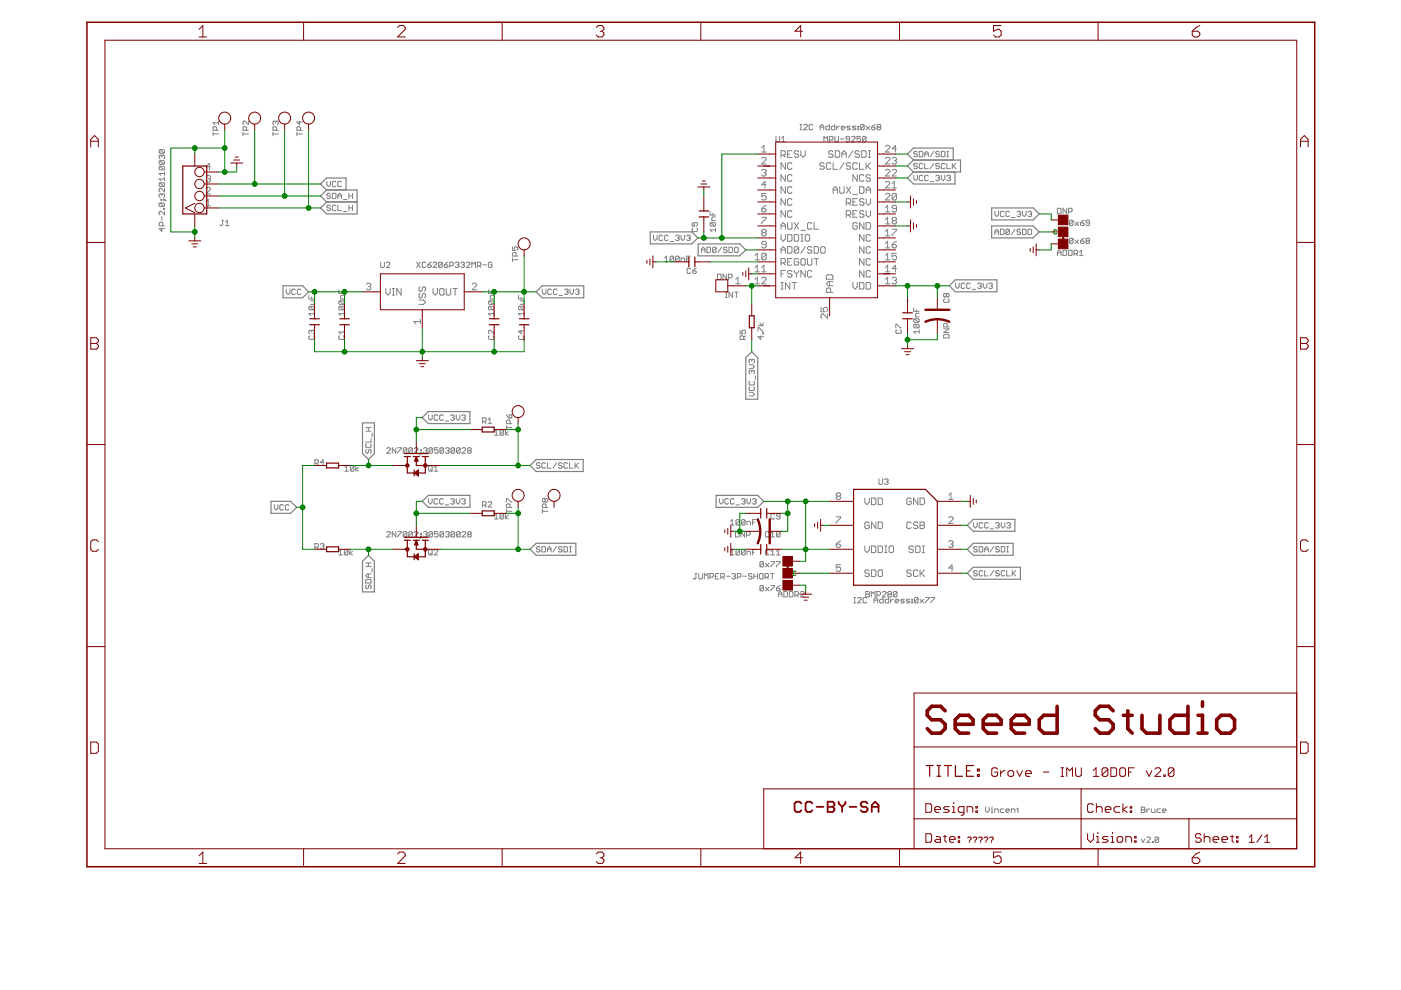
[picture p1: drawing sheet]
<svg xmlns="http://www.w3.org/2000/svg" width="297mm" height="210mm" viewBox="0 0 297 210" stroke-linecap="round" stroke-linejoin="round" font-family="sans-serif">
<g fill="none" stroke="#808080" stroke-width=".21">
<path d="M33.9 31.7l-.2 .2v.4l.2 .2h.8M33.9 34.1l-.2 .2v.3l.2 .2h.8M33.9 35.2l-.2 .2v.4l.2 .2h.8M33.9 38.8l-.2 .1v.4l.2 .2h.8M33.9 31.7h.8l.2 .2v.4l-.2 .2M33.9 34.1h.8l.2 .2v.3l-.2 .2M33.9 35.2h.8l.2 .2v.4l-.2 .2M33.9 38.8h.8l.2 .1v.4l-.2 .2M33.9 38.8l.8 .7M33.9 35.2l.8 .8M33.9 34.1l.8 .7M33.9 31.7l.8 .8"/>
<path d="M34.3 33.1v.2M34.3 33.1l-.2-.2-.4 .2v.4l.2 .2M34.3 33.1l.2-.2 .4 .2v.4l-.2 .2M34.9 39.9v.8l-.8-.8-.4 .2v.4l.2 .2M34.9 36.4v.8M34.9 37.6v.7M34.9 38h-1.2l.4 .3M34.9 36.8h-1.2l.4 .4M43.7 40l.2-.3h.5l.2 .3v.2l-.9 .9h.9M43.7 37.4l.2-.2h.5l.2 .2-.2 .5M44.2 37.9h.2M44.4 37.9l.2 .2-.2 .5h-.5l-.2-.2"/>
<path d="M44.6 35.3h-.9l.7-.7v1.4M45.2 28.4h1.1M45.2 28v.8M45.9 27.6v-.5l-.2-.2h-.3l-.2 .2v.5h1.1M46.3 26.1h-1.1l.4 .3M46.3 25.7v.7M51.5 28.4h1.2M51.5 28v.8M52.3 27.6v-.5l-.2-.2h-.4l-.2 .2v.5h1.2M52.7 25.7v.7l-.8-.7-.4 .2v.3l.2 .2M57.9 28.4h1.1M57.9 28v.8"/>
<path d="M58.4 25.9l.2-.2 .4 .2v.3l-.2 .2M58.4 25.9l-.1-.2-.4 .2v.3l.2 .2M58.4 25.9v.2M58.6 27.6v-.5l-.2-.2h-.3l-.2 .2v.5h1.1M62.9 28.4h1.2M62.9 28v.8M63.5 25.7v.7l-.6-.5h1.2M63.7 27.6v-.5l-.2-.2h-.4l-.2 .2v.5h1.2M69.3 38.4v.8l.4 .4 .4-.4v-.8M71.2 38.6l-.2-.2h-.3l-.2 .2v.8l.2 .2h.3l.2-.2M72.4 38.6l-.2-.2h-.4l-.2 .2v.8l.2 .2h.4l.2-.2M161.5 36.2l.2-.3h.5l.2 .3-.2 .4"/>
<path d="M161.5 31.3l.5-.5v1.4M161.5 32.2h.9M161.5 33.6l.2-.2h.5l.2 .2v.2l-.9 1h.9M162 36.6h.2M162.2 36.6l.2 .3-.2 .4h-.5l-.2-.2M162.4 39.2h-.9l.7-.7v1.4M164.5 28.9v1l.2 .2h.4l.2-.2v-1M165.6 32.9h.7l.2-.2v-.5l-.2-.2h-.7v1.4M165.7 30.1h.8M165.7 29.3l.4-.4v1.2M166.1 32.9l.4 .5M166.5 34.5v1.4l-.9-1.4v1.4"/>
<path d="M166.5 37v1.4l-.9-1.4v1.4M166.5 39.6v1.4l-.9-1.4v1.4M167 32.7h.4M167.9 34.7l-.2-.2h-.5l-.2 .2v1l.2 .2h.5l.2-.2M167.9 32h-.9v1.4h.9M167.9 37.3l-.2-.3h-.5l-.2 .3v.9l.2 .2h.5l.2-.2M167.9 39.8l-.2-.2h-.5l-.2 .2v.9l.2 .3h.5l.2-.3M169.3 32.2l-.2-.2h-.5l-.2 .4 .2 .3h.5l.2 .4-.2 .3h-.5l-.2-.3M169.6 27.5h.4M169.6 26.4h.4M169.8 26.4v1.1M169.8 32v.9l.5 .5 .4-.5v-.9"/>
<path d="M170.4 26.6l.2-.2h.4l.2 .2v.2l-.8 .7h.8M172.3 26.6l-.2-.2h-.4l-.1 .2v.7l.1 .2h.4l.2-.2M173.9 27.5v-.7l.4-.4 .3 .4v.7M173.9 26.9h.7M174.7 30.1v-1.2l.4 .4 .4-.4v1.2M174.8 34.7l-.3-.2h-.4l-.3 .5 .3 .2h.4l.3 .5-.3 .2h-.4l-.3-.2M175.8 26.4v1.1h-.5l-.2-.2v-.4l.2-.1h.5M175.9 29.7h.5l.2-.2v-.4l-.2-.2h-.5v1.2M176.1 34.7l-.2-.2h-.4l-.3 .2v1l.3 .2h.4l.2-.2M176.6 32.2l-.2-.2h-.5l-.2 .2 .2 .5h.5l.2 .2-.2 .5h-.5l-.2-.3M176.6 34.5v1.4h1M177 26.4v1.1h-.6l-.2-.2v-.4l.2-.1h.6"/>
<path d="M177 28.9v1l.2 .2h.4l.2-.2v-1M177.1 32h.7l.2 .2v.9l-.2 .3h-.7zM177.4 26.8v.7M178 26.8l-.6 .3M178 39.6v1.1l.3 .3h.4l.3-.3v-1.1M178.2 29.5h.7M178.4 27.1h.7l-.2-.3h-.3l-.2 .1v.4l.2 .2h.3M178.5 32.7h.9M178.5 33.4v-1l.5-.4 .4 .4v1M179 34.5l-1 1.4M179.4 39.6l1 1.4M180.1 29.5h-.5l-.2-.2 .2-.4h.3l.2 .2v.8l-.2 .2h-.3l-.2-.2"/>
<path d="M180.3 26.8h-.6l-.2 .1 .8 .4-.2 .2h-.6M180.4 34.7l-.3-.2h-.4l-.3 .5 .3 .2h.4l.3 .5-.3 .2h-.4l-.3-.2M180.4 39.6l-1 1.4M180.5 29.1l.2-.2h.4l.2 .2v.2l-.8 .8h.8M180.8 32l-.9 1.4M181.5 26.8h-.6l-.2 .1 .2 .2h.4l.2 .2-.2 .2h-.6M181.8 34.7l-.3-.2h-.4l-.3 .2v1l.3 .2h.4l.3-.2M181.8 37v1.4l-1-1.4v1.4M181.9 27.3h.2v.2h-.2zM181.9 26.8h.2v.1h-.2zM182.2 32.2l-.2-.2h-.5l-.2 .4 .2 .3h.5l.2 .4-.2 .3h-.5l-.2-.3M182.2 34.5v1.4h1"/>
<path d="M182.2 39.6h.7l.3 .2v.9l-.3 .3h-.7zM182.5 28.9h-.8v.6l.4-.2 .4 .2v.4l-.2 .2h-.4l-.2-.2M182.7 32h.7l.2 .2v.9l-.2 .3h-.7zM183.2 37.3l-.3-.3h-.4l-.3 .3v.9l.3 .2h.4l.3-.2M183.2 26.6v.7l-.2 .2h-.4l-.1-.2M183.2 26.6l-.2-.2h-.4l-.1 .2v.7M183.2 26.6l-.7 .7M183.6 29.1v.8l-.2 .2h-.4l-.1-.2M183.6 29.1l-.2-.2h-.4l-.1 .2v.8M183.6 29.1l-.7 .8M183.6 26.8l.8 .7M183.6 34.5v1.4"/>
<path d="M183.9 35.2l.7 .7M184.1 32h.5M184.1 33.4h.5M184.3 32v1.4M184.4 26.8l-.8 .7M184.6 37.3l-.3-.3h-.4l-.3 .5 .3 .2h.4l.3 .5-.3 .2h-.4l-.3-.2M184.6 34.5l-1 .9M184.8 26.9h.6l.2 .4-.2 .2h-.4l-.2-.2zM185.6 26.4l-.8 .5M186.2 26.9l-.2 .2 .2 .4h.3l.2-.2-.2-.4M186.2 26.9l-.2-.1 .2-.4h.3l.2 .2-.2 .3M186.2 26.9h.3"/>
<path d="M187.7 31.1l.3-.3h.4l.3 .3v.2l-1 .9h1M187.7 33.6l.3-.2h.4l.3 .2v.2l-1 1h1M187.7 36.2l.3-.3h.4l.3 .3v.2l-1 .9h1M187.7 38.7l.3-.2h.4l.3 .2v.2l-1 1h1M189.1 33.6l.3-.2h.4l.3 .2-.3 .5M189.1 36.2l.3-.3h.4l.3 .3v.2l-1 .9h1M189.1 38.9l.5-.4v1.4M189.1 39.9h1M189.6 34.1h.2M189.8 34.1l.3 .2-.3 .5h-.4l-.3-.3M190.1 31.5h-1l.7-.7v1.4M193.7 37.2v.7l.4 .4 .4-.4v-.7"/>
<path d="M194.5 32.3l-.2-.2h-.4l-.2 .4 .2 .2h.4l.2 .3-.2 .2h-.4l-.2-.2M194.5 34.8l-.2-.2h-.4l-.2 .4 .2 .2h.4l.2 .4-.2 .2h-.4l-.2-.2M194.9 32.1h.6l.2 .2v.7l-.2 .2h-.6zM195.7 34.8l-.2-.2h-.4l-.2 .2v.8l.2 .2h.4l.2-.2M195.7 37.4l-.2-.2h-.4l-.2 .2v.7l.2 .2h.4l.2-.2M196.1 32.7h.7M196.1 33.2v-.7l.3-.4 .4 .4v.7M196.1 34.6v1.2h.7M196.8 37.4l-.2-.2h-.3l-.2 .2v.7l.2 .2h.3l.2-.2M197.2 38.5h.8M198 34.6l-.8 1.2M198 32.1l-.8 1.1"/>
<path d="M198.4 37.4l.2-.2h.4l.2 .2-.2 .3M198.8 37.7h.2M199 37.7l.2 .2-.2 .4h-.4l-.2-.2M199.2 32.3l-.2-.2h-.4l-.2 .2 .2 .4h.4l.2 .2-.2 .3h-.4l-.2-.2M199.2 34.8l-.2-.2h-.4l-.2 .2 .2 .4h.4l.2 .2-.2 .4h-.4l-.2-.2M199.6 32.1h.6l.1 .2v.7l-.1 .2h-.6zM199.6 37.2v.7l.4 .4 .3-.4v-.7M200.3 34.8l-.1-.2h-.4l-.2 .2v.8l.2 .2h.4l.1-.2M200.7 37.4l.2-.2h.4l.2 .2-.2 .3M200.7 34.6v1.2h.8M200.7 32.1h.4M200.7 33.2h.4"/>
<path d="M200.9 32.1v1.1M201.1 37.7h.2M201.3 37.7l.2 .2-.2 .4h-.4l-.2-.2M201.9 34.6v1.2M202.1 35.2l.6 .6M202.7 34.6l-.8 .8M33.9 43l-.2 .2v.4l.2 .2h.8M33.9 43h.8l.2 .2v.4l-.2 .2M33.9 43l.8 .8M34.1 42.2h.2v.2h-.2zM34.3 48.3v.8l-.6-.6h1.2M34.3 41.3v.2"/>
<path d="M34.3 46v.7M34.3 41.3l-.2-.2-.4 .2v.4l.2 .1M34.3 41.3l.2-.2 .4 .2v.4l-.2 .1M34.5 47.9v-.6l-.2-.2h-.4l-.2 .2v.6h1.2M34.7 42.2h.2v.2h-.2zM34.7 44.2h.2v.2h-.2zM34.9 44.8v.8l-.8-.8-.4 .2v.4l.2 .2M34.9 42.2l.4 .4M43.7 42.7l.5-.4v1.4M43.7 43.7h.9M47 46.7h.4M47.2 46.7v.9l-.2 .2-.4-.2"/>
<path d="M47.8 47.8h.8M47.8 47.1l.4-.4v1.1M70.1 41.2l-.2-.2h-.4l-.2 .2 .2 .4h.4l.2 .1-.2 .4h-.4l-.2-.2M70.1 43.7l-.2-.2h-.4l-.2 .2 .2 .4h.4l.2 .2-.2 .4h-.4l-.2-.2M70.5 41h.5l.2 .2v.7l-.2 .2h-.5zM71.2 43.7l-.2-.2h-.3l-.2 .2v.8l.2 .2h.3l.2-.2M71.6 42.1v-.7l.4-.4 .4 .4v.7M71.6 43.5v1.2h.8M71.6 41.6h.8M72.8 42.3h.8M72.8 44.9h.8M74 41.6h.7"/>
<path d="M74 41v1.1M74 43.5v1.2M74 44.1h.7M74.7 41v1.1M74.7 43.5v1.2M80.7 55.6v.9l.2 .2h.4l.2-.2v-.9M81.9 55.8l.2-.2h.4l.2 .2v.2l-.8 .7h.8M88.3 55.6l.8 1.1M89.1 55.6l-.8 1.1M90.3 55.8l-.2-.2h-.4l-.2 .2v.7l.2 .2h.4l.2-.2M90.7 56.2h.5l.2 .3-.2 .2h-.3l-.2-.2zM91.4 55.6l-.7 .6"/>
<path d="M91.8 55.8l.2-.2h.4l.2 .2v.2l-.8 .7h.8M93.8 55.8l-.2-.2h-.4l-.2 .2v.7M93.8 55.8v.7l-.2 .2h-.4l-.2-.2M93.8 55.8l-.8 .7M94.2 56.2h.6l.2 .3-.2 .2h-.4l-.2-.2zM95 55.6l-.8 .6M95.4 56.3h.5l.2-.1v-.4l-.2-.2h-.5v1.1M96.5 55.8l.2-.2h.4l.2 .2-.2 .4M96.9 56.2h.2M97.1 56.2l.2 .1-.2 .4h-.4l-.2-.2M97.7 55.8l.2-.2h.4l.1 .2-.1 .4M98.1 56.2h.2"/>
<path d="M98.3 56.2l.1 .1-.1 .4h-.4l-.2-.2M98.9 55.8l.2-.2h.3l.2 .2v.2l-.7 .7h.7M100 56.7v-1.1l.4 .4 .4-.4v1.1M101.2 56.3h.6l.2-.1v-.4l-.2-.2h-.6v1.1M101.6 56.3l.4 .4M102.4 56.2h.7M104.3 55.8l-.2-.2h-.4l-.2 .2v.7l.2 .2h.4l.2-.2v-.3h-.4M108.6 52.3v.8h.6l-.2-.4 .2-.4h.4l.2 .2v.4l-.2 .2M108.6 55.1h1.2M108.6 54.7v.8M109.4 54.3v-.6l-.2-.2h-.4l-.2 .2v.6h1.2M138.6 49.9v.7l.3 .4 .4-.4v-.7"/>
<path d="M140.5 50.1l-.2-.2h-.4l-.2 .2v.7l.2 .2h.4l.2-.2M140.9 54.7l.4-.4v1.2M140.9 55.5h.8M141.7 50.1l-.2-.2h-.4l-.2 .2v.7l.2 .2h.4l.2-.2M142.1 51.2h.7M142.8 54.5v.8l-.2 .2h-.3l-.2-.2M142.8 54.5l-.7 .8M142.8 54.5l-.2-.2h-.3l-.2 .2v.8M143.2 50.1l.2-.2h.4l.2 .2-.2 .3M143.6 50.4h.2M143.8 50.4l.2 .2-.2 .4h-.4l-.2-.2M144 54.5v.8l-.2 .2h-.4l-.2-.2"/>
<path d="M144 54.5l-.2-.2h-.4l-.2 .2v.8M144 54.5l-.8 .8M144.4 49.9v.7l.4 .4 .4-.4v-.7M144.4 55.5v-.8h.6l.2 .2v.6M145.6 50.1l.2-.2h.4l.1 .2-.1 .3M145.6 54.9h.4M146 50.4h.2M146.2 50.4l.1 .2-.1 .4h-.4l-.2-.2M146.3 54.3h-.7v1.2M146.4 57l-.2-.1h-.3l-.2 .1v.8l.2 .2h.3l.2-.2M146.7 47.2v.7h.6l-.2-.3 .2-.4h.4l.2 .2v.4l-.2 .1M146.9 57.4h.5l.2 .4-.2 .2h-.4l-.1-.2z"/>
<path d="M146.9 48.3l-.2 .2v.4l.2 .2h.8l.2-.2v-.4l-.2-.2M147.6 56.9l-.7 .5M148.7 53h.8M148.7 53.6v-.8l.4-.4 .4 .4v.8M149.9 52.4h.6l.1 .2v.8l-.1 .2h-.6zM150.6 44.8v.8h1.1M150.7 47.2l-.1 .2v.4l.1 .1h.8M150.7 47.2h.8l.2 .2v.4l-.2 .1M150.7 47.2l.8 .7M151.1 45.2v.4M151.7 48.7h-1.1l.3 .4M151.7 48.3v.8"/>
<path d="M151.7 46h-.6l-.2 .2v.6h.8M151.8 52.6l-.2-.2h-.3l-.2 .2v.8M151.8 52.6v.8l-.2 .2h-.3l-.2-.2M151.8 52.6l-.7 .8M152.1 58.1h.6l.2 .2v.8l-.2 .2h-.6zM153 52.4l-.8 1.2M154.1 58.1v1.2l-.8-1.2v1.2M154.2 52.6l-.2-.2h-.4l-.2 .4 .2 .2h.4l.2 .4-.2 .2h-.4l-.2-.2M154.5 58.9h.5l.2-.2v-.4l-.2-.2h-.5v1.2M154.6 52.4h.5l.2 .2v.8l-.2 .2h-.5zM155.7 52.6l.2-.2h.4l.2 .2v.8l-.2 .2h-.4l-.2-.2zM156 59.2l.5-.4v1.4"/>
<path d="M160.1 55.1h.9M160.1 54.2l.4-.5v1.4M160.1 56.7l.4-.5v1.4M160.1 59.2l.4-.4v1.4M160.1 57.6h.9M161.5 46.1h.9v.2l-.9 .9v.3M161.5 56.7l.5-.5v1.4M161.5 44.2h.7l.2 .5-.2 .2h-.5l-.2-.2zM161.5 59l.2-.2h.5l.2 .2v.2l-.9 1h.9M161.5 57.6h.9M161.7 49.3l-.2-.2 .2-.5h.5l.2 .3-.2 .4M161.7 49.3l-.2 .3 .2 .4h.5l.2-.2-.2-.5"/>
<path d="M161.7 49.3h.5M162.4 41h-.9v.7l.7-.2 .2 .2v.5l-.2 .2h-.5l-.2-.2M162.4 53.9v1l-.2 .2h-.5l-.2-.2M162.4 51.9h-.7l-.2-.3 .2-.4h.5l.2 .2v.9l-.2 .3h-.5l-.2-.3M162.4 53.9l-.2-.2h-.5l-.2 .2v1M162.4 43.5l-.9 .7M162.4 53.9l-.9 1M165.6 47.9h.9M165.6 48.6v-.9l.5-.5 .4 .5v.9M165.6 49.7v1l.5 .4 .4-.4v-1M165.6 53.7v-1l.5-.4 .4 .4v1M165.6 55.8h.7l.2-.3v-.4l-.2-.3h-.7v1.4"/>
<path d="M165.6 53h.9M165.6 58.1h.5M165.6 59.9h.5M165.8 59.9v1.4M166.1 55.8l.4 .4M166.5 42.1v1.4l-.9-1.4v1.4M166.5 44.7v1.4l-.9-1.4v1.4M166.5 57.4h-.9v1.4M167 47.2v1.2l.2 .2h.5l.2-.2v-1.2M167 49.7h.7l.2 .3v.9l-.2 .2h-.7zM167 52.3h.7l.2 .2v.9l-.2 .3h-.7zM167 55.5h.4"/>
<path d="M167.4 59.9v1.4l-.9-1.4v1.4M167.9 42.4l-.2-.3h-.5l-.2 .3v.9l.2 .2h.5l.2-.2M167.9 44.9l-.2-.2h-.5l-.2 .2v.9l.2 .3h.5l.2-.3M167.9 54.8h-.9v1.4h.9M167.9 57.6l-.2-.2h-.5l-.2 .4 .2 .3h.5l.2 .4-.2 .3h-.5l-.2-.3M167.9 59.9h1M168.4 49.7h.7l.2 .3v.9l-.2 .2h-.7zM168.4 57.4v.2l.5 .5M168.4 59.9v1.4M168.4 47.2l.9 1.4M168.9 58.1v.7M169.3 52.5l-.2-.2h-.5l-.2 .2v.9"/>
<path d="M169.3 55.1l-.2-.3h-.5l-.2 .3v.9l.2 .2h.5l.2-.2v-.5h-.4M169.3 52.5v.9l-.2 .3h-.5l-.2-.3M169.3 57.4v.2l-.4 .5M169.3 47.2l-.9 1.4M169.3 52.5l-.9 .9M169.8 48.8h.9M169.8 51.1h.5M169.8 49.7h.5M170 54.8h.5l.2 .3v.9l-.2 .2h-.5l-.2-.2v-.9zM170 49.7v1.4M170.7 57.4v1.4l-.9-1.4v1.4M170.7 52.3l-.9 1.4"/>
<path d="M171 49.7h.4l.3 .3v.9l-.3 .2h-.4l-.3-.2v-.9zM171.2 54.8v1.2l.2 .2h.5l.2-.2v-1.2M172.1 52.5l-.2-.2h-.5l-.2 .2 .2 .5h.5l.2 .2-.2 .5h-.5l-.2-.3M172.1 47.4l-.2-.2h-.5l-.2 .2v1l.2 .2h.5l.2-.2M172.1 57.6l-.2-.2h-.5l-.2 .2v.9l.2 .3h.5l.2-.3M172.6 47.2v1.4h.9M172.6 52.3h.7l.2 .2v.9l-.2 .3h-.7zM172.6 54.8h.9M173.1 54.8v1.4M174.2 52.3h.5l.2 .2v.9l-.2 .3h-.5l-.2-.3v-.9zM175.2 58.5l.2-.2h1l.2 .2v.7h-1.4zM175.9 59.7v.9"/>
<path d="M176.6 59.7h-.9l-.5 .4 .5 .5h.9M176.6 41v-1l.5-.4 .5 .4v1M176.6 40.3h1M179.4 43.1h.7l.3-.3v-.4l-.3-.3h-.7v1.4M179.4 45.6h.7l.3-.2v-.5l-.3-.2h-.7v1.4M179.9 45.6l.5 .5M179.9 43.1l.5 .4M180.8 59.9v.9l.5 .5 .5-.5v-.9M180.8 45.4h.5M180.8 42.8h.5M180.8 41.2h1M181.8 47.4l-.3-.2h-.4l-.3 .2v1l.3 .2h.4l.3-.2v-.5h-.5"/>
<path d="M181.8 42.1h-1v1.4h1M181.8 44.7h-1v1.4h1M182.2 59.9h.7l.3 .2v1l-.3 .2h-.7zM183.2 44.9l-.3-.2h-.4l-.3 .4 .3 .3h.4l.3 .4-.3 .3h-.4l-.3-.3M183.2 42.4l-.3-.3h-.4l-.3 .5 .3 .2h.4l.3 .5-.3 .2h-.4l-.3-.2M183.2 47.2v1.4l-1-1.4v1.4M183.2 49.7v1.4l-1-1.4v1.4M183.2 52.3v1.4l-1-1.4v1.4M183.2 54.8v1.4l-1-1.4v1.4M183.2 57.4v1.4l-1-1.4v1.4M183.6 59.9h.7l.3 .2v1l-.3 .2h-.7zM183.6 47.2h.7l.3 .2v1l-.3 .2h-.7z"/>
<path d="M183.6 41v-1l.5-.4 .5 .4v1M183.6 42.1v1l.5 .4 .5-.4v-1M183.6 44.7v.9l.5 .5 .5-.5v-.9M183.6 40.3h1M184.6 57.6l-.3-.2h-.4l-.3 .2v.9l.3 .3h.4l.3-.3M184.6 52.5l-.3-.2h-.4l-.3 .2v.9l.3 .3h.4l.3-.3M184.6 50l-.3-.3h-.4l-.3 .3v.9l.3 .2h.4l.3-.2M184.6 55.1l-.3-.3h-.4l-.3 .3v.9l.3 .2h.4l.3-.2M187.7 55.1h1M187.7 41.2l.3-.2h.4l.3 .2v.3l-1 .9h1M187.7 44.9h1M187.7 50h1"/>
<path d="M187.7 52.6h1M187.7 57.6h1M187.7 59.2l.5-.4v1.4M187.7 44l.5-.5v1.4M187.7 46.5l.5-.4v1.4M187.7 49.1l.5-.5v1.4M187.7 51.6l.5-.4v1.4M187.7 54.2l.5-.5v1.4M187.7 56.7l.5-.5v1.4M187.7 47.5h1M189.1 48.6h1v.3l-1 .9v.2M189.1 51.9h.7l.3 .4-.3 .3h-.4l-.3-.3z"/>
<path d="M189.1 59l.3-.2h.4l.3 .2-.3 .5M189.4 46.8l-.3-.3 .3-.4h.4l.3 .2-.3 .5M189.4 46.8l-.3 .2 .3 .5h.4l.3-.3-.3-.4M189.4 46.8h.4M189.6 59.5h.2M189.8 59.5l.3 .2-.3 .5h-.4l-.3-.3M190.1 53.7h-1v.7l.7-.2 .3 .2v.5l-.3 .2h-.4l-.3-.2M190.1 44.2h-.7l-.3-.2 .3-.5h.4l.3 .3v.9l-.3 .2h-.4l-.3-.2M190.1 41.2l-.3-.2h-.4l-.3 .2v1M190.1 41.2v1l-.3 .2h-.4l-.3-.2M190.1 56.9h-1l.7-.7v1.4M190.1 51.2l-1 .7"/>
<path d="M190.1 41.2l-1 1M210.9 44.8v.8l.4 .3 .4-.3v-.8M210.9 49.7v-.7l.4-.4 .4 .4v.7M210.9 49.2h.8M212.1 48.6h.6l.2 .2v.8l-.2 .1h-.6zM212.9 45l-.2-.2h-.4l-.2 .2v.7l.2 .2h.4l.2-.2M214 48.8v.8l-.2 .1h-.3l-.2-.1M214 45l-.2-.2h-.3l-.2 .2v.7l.2 .2h.3l.2-.2M214 48.8l-.2-.2h-.3l-.2 .2v.8M214 48.8l-.7 .8M214.4 46.1h.8M215.2 48.6l-.8 1.1"/>
<path d="M215.6 45l.2-.2h.4l.2 .2-.2 .4M216 45.4h.2M216.2 45.4l.2 .2-.2 .3h-.4l-.2-.2M216.4 48.8l-.2-.2h-.4l-.2 .4 .2 .2h.4l.2 .4-.2 .1h-.4l-.2-.1M216.8 48.6h.6l.2 .2v.8l-.2 .1h-.6zM216.8 44.8v.8l.4 .3 .4-.3v-.8M218 45l.1-.2h.4l.2 .2-.2 .4M218.1 48.6h.4l.2 .2v.8l-.2 .1h-.4l-.1-.1v-.8zM218.3 45.4h.2M218.5 45.4l.2 .2-.2 .3h-.4l-.1-.2M224.2 44.2h.6l.2 .1v.8l-.2 .2h-.6zM224.2 54.2v-.8l.4-.4 .4 .4v.8"/>
<path d="M224.2 53.6h.8M225.4 53h.6l.1 .2v.8l-.1 .2h-.6zM226.1 44.2v1.1l-.7-1.1v1.1M226.5 53h.6l.2 .2v.8l-.2 .2h-.6zM226.5 44.9h.6l.2-.2v-.4l-.2-.1h-.6v1.1M227.5 46.9l-.2-.2h-.4l-.2 .2v.7M227.5 50.7l-.2-.2h-.4l-.2 .2v.8M227.5 46.9v.7l-.2 .2h-.4l-.2-.2M227.5 50.7v.8l-.2 .1h-.4l-.2-.1M227.5 46.9l-.8 .7M227.5 50.7l-.8 .8M227.7 53.8h.6l.2-.2v-.4l-.2-.2h-.6v1.2"/>
<path d="M227.9 47.1l.8 .7M227.9 50.9l.8 .7M228.1 53.8l.4 .4M228.7 47.1l-.8 .7M228.7 50.9l-.8 .7M228.9 54.2h.7M228.9 53.4l.4-.4v1.2M229.1 47.3h.6l.1 .3-.1 .2h-.4l-.2-.2zM229.1 51.1h.6l.1 .4-.1 .1h-.4l-.2-.1zM229.8 46.7l-.7 .6M229.8 50.5l-.7 .6M230.4 51.1l-.1-.2 .1-.4h.4l.2 .2-.2 .4"/>
<path d="M230.4 51.1l-.1 .2 .1 .3h.4l.2-.1-.2-.4M230.4 51.1h.4M231 47.3h-.6l-.1-.2 .1-.4h.4l.2 .2v.7l-.2 .2h-.4l-.1-.2M60.7 61.3v.8l.4 .3 .4-.3v-.8M62.6 61.5l-.2-.2h-.3l-.2 .2v.8l.2 .1h.3l.2-.1M63.8 61.5l-.2-.2h-.4l-.2 .2v.8l.2 .1h.4l.2-.1M65.5 62.6v.8h1.1M65.7 71.2l-.2 .2v.4l.2 .2h.7l.2-.2v-.4l-.2-.2M65.7 64.9l.7 .8M65.7 64.9l-.2 .2v.4l.2 .2h.7M65.7 64.9h.7l.2 .2v.4l-.2 .2M65.9 63.8h.7v.5l-.2 .2h-.5"/>
<path d="M66.1 70.2l-.2-.2-.4 .2v.4l.2 .2M66.1 70.2l.2-.2 .3 .2v.4l-.2 .2M66.1 63v.4M66.1 70.2v.2M66.6 66.5h-1.1l.4 .4M66.6 66.1v.8M71.8 61.4v.8h1.2M72 71.2l-.2 .2v.4l.2 .2h.8l.2-.2v-.4l-.2-.2M72 63.8h.8l.2 .2v.3l-.2 .2M72 64.9h.8l.2 .2v.4l-.2 .2M72 64.9l-.2 .2v.4l.2 .2h.8M72 63.8l-.2 .2v.3l.2 .2h.8"/>
<path d="M72 64.9l.8 .8M72 63.8l.8 .7M72.4 61.8v.4M73 66.5h-1.2l.4 .4M73 66.1v.8M73 70v.8M73 62.6h-.6l-.2 .2v.6h.8M73 70.4h-1.2l.4 .4M77.7 60.3l.2-.3h.5l.2 .3-.2 .4M78.1 60.7h.3M78.4 60.7l.2 .3-.2 .4h-.5l-.2-.2M81.8 61.2v.9l.5 .5 .4-.5v-.9"/>
<path d="M83.2 62.6h.5M83.2 61.2h.5M83.4 61.2v1.4M85 61.2v1.4l-.9-1.4v1.4M88.8 63.6h1l.4 .5-.4 .4h-1M89.1 60.8l-.3 .2v.5l.3 .2h.2l.2-.2v-.5l.5-.2 .2 .2v.5l-.2 .2M89.1 62.2l-.3 .2v.5l.5 .2 .2-.2v-.5l.5-.2 .2 .2v.5l-.2 .2M89.1 68.2h-1.4l.5 .4M89.1 67.7v.9M91.8 61.2v.9l.5 .5 .5-.5v-.9M93.2 61.4l.3-.2h.4l.2 .2v.9l-.2 .3h-.4l-.3-.3zM94.6 61.2v1.1l.2 .3h.5l.2-.3v-1.1"/>
<path d="M96 61.2h1M96.5 61.2v1.4M100.1 60.3l.3-.3h.4l.2 .3v.2l-.9 .9h.9M103.6 61.4v.8h1.1M103.8 63.8l-.2 .2v.3l.2 .2h.7M103.8 64.9l-.2 .2v.4l.2 .2h.7M103.8 71.2l-.2 .2v.4l.2 .2h.7l.2-.2v-.4l-.2-.2M103.8 64.9h.7l.2 .2v.4l-.2 .2M103.8 63.8h.7l.2 .2v.3l-.2 .2M103.8 64.9l.7 .8M103.8 63.8l.7 .7M104.1 61.8v.4"/>
<path d="M104.7 70v.8l-.8-.8-.3 .2v.4l.2 .2M104.7 66.5h-1.1l.3 .4M104.7 62.6h-.6l-.2 .2v.6h.8M104.7 66.1v.8M109.9 62.6v.8h1.2M110.1 64.9l-.2 .2v.4l.2 .2h.8M110.1 64.9h.8l.2 .2v.4l-.2 .2M110.1 71.2l-.2 .2v.4l.2 .2h.8l.2-.2v-.4l-.2-.2M110.1 64.9l.8 .8M110.3 63.8h.8v.5l-.2 .2h-.6M110.5 63v.4M110.5 70v.8l-.6-.6h1.2"/>
<path d="M111.1 66.5h-1.2l.4 .4M111.1 66.1v.8M115 61.3v.8l.4 .3 .4-.3v-.8M116.9 61.5l-.2-.2h-.3l-.2 .2v.8l.2 .1h.3l.2-.1M118.1 61.5l-.2-.2h-.4l-.2 .2v.8l.2 .1h.4l.2-.1M118.5 62.6h.8M119.7 61.5l.2-.2h.3l.2 .2-.2 .4M120.1 61.9h.1M120.2 61.9l.2 .2-.2 .3h-.3l-.2-.1M120.8 61.3v.8l.4 .3 .4-.3v-.8M122 61.5l.2-.2h.4l.2 .2-.2 .4M122.4 61.9h.2"/>
<path d="M122.6 61.9l.2 .2-.2 .3h-.4l-.2-.1M153.8 63.1h.4M153.8 61.9h.4M154 61.9v1.2M155.3 61.9v1.2l-.7-1.2v1.2M155.7 61.9h.8M156 60.2h.9M156.1 61.9v1.2M156.9 70v.8h.6l-.2-.4 .2-.4h.4l.2 .2v.4l-.2 .2M157.7 72v-.6l-.2-.2h-.4l-.2 .2v.6h1.2M158.1 71.2l-.4 .4M158.8 77.3h.8l.4 .4-.4 .4h-.8"/>
<path d="M159.4 78.7l.2-.2 .4 .2v.4l-.2 .2M159.4 76.4l.2-.2 .4 .2v.4l-.2 .1M159.4 76.4l-.2-.2-.4 .2v.4l.2 .1M159.4 78.7l-.2-.2-.4 .2v.4l.2 .2M159.4 76.4v.2M159.4 78.7v.2M160.1 60.2h.9M160.1 79.7v.8M160.7 70.2v-.8l1.2 .8M160.7 69h1.2M161.1 68.5l.4 .5 .4-.5M161.3 71.2v.8l-.6-.6h1.2"/>
<path d="M161.7 70.6h.2v.2h-.2zM165.6 61.3h.5M174.1 65.2v.9h.7l-.3-.5 .3-.4h.4l.3 .2v.5l-.3 .2M175.5 66.6v.9l-1-.9-.4 .2v.5l.2 .2M176.1 62v-.7l-.2-.2h-.5l-.2 .2v.7h1.4M187.7 60.2h1M189.9 69.5v-.8l1.2 .8M190.1 69.9l-.2 .2v.4l.2 .2h.8l.2-.2v-.4l-.2-.2M193.7 65.3v.7h1.2M193.9 67.6h.8l.2 .2v.4l-.2 .1M193.9 68.7h.8l.2 .2v.4l-.2 .2M193.9 68.7l-.2 .2v.4l.2 .2h.8"/>
<path d="M193.9 67.6l-.2 .2v.4l.2 .1h.8M193.9 68.7l.8 .8M193.9 67.6l.8 .7M194.3 65.6v.4M194.9 70.3h-1.2l.4 .4M194.9 69.9v.8M194.9 66.4h-.6l-.2 .2v.6h.8M200.1 71.1l.2-.2h.7l.2 .2v.5h-1.1zM200.1 69.7h1.1l-1.1 .8h1.1M200.3 63.4l-.2 .2v.3l.2 .2h.7l.2-.2v-.3l-.2-.2M200.6 62.4l-.2-.2-.3 .2v.4l.2 .2 .3-.2M200.6 62.4l.2-.2 .4 .2v.4l-.2 .2-.4-.2"/>
<path d="M200.6 62.4v.4M200.8 69.3v-.6l-.2-.1h-.3l-.2 .1v.6h1.1M202.6 60v.8l.4 .4 .4-.4v-.8M204.6 60.2l-.2-.2h-.4l-.2 .2v.8l.2 .2h.4l.2-.2M205.7 60.2l-.2-.2h-.4l-.1 .2v.8l.1 .2h.4l.2-.2M206.1 61.4h.8M207.3 60.2l.2-.2h.4l.1 .2-.1 .4M207.7 60.6h.2M207.9 60.6l.1 .2-.1 .4h-.4l-.2-.2M208.5 60v.8l.4 .4 .3-.4v-.8M209.6 60.2l.2-.2h.4l.2 .2-.2 .4M210 60.6h.2"/>
<path d="M210.2 60.6l.2 .2-.2 .4h-.4l-.2-.2M66.8 98.3h.5l.2-.3v-.3l-.2-.2h-.5v1.1M67.1 98.3l.4 .3M68.7 98h-.8l.6-.5v1.1M73.1 99.1l.4-.4v1.2M73.1 99.9h.8M75 98.9l-.2-.2h-.3l-.2 .2v.8M75 98.9v.8l-.2 .2h-.3l-.2-.2M75 98.9l-.7 .8M75.4 98.7v1.2M76 99.1l-.6 .4 .6 .4M77.5 90.7h1.2"/>
<path d="M77.5 91.4h1.2M77.7 95.3l-.2 .2v.4l.2 .2 .4-.2v-.4l.2-.2 .4 .2v.4l-.2 .2M77.7 94.1l-.2 .2v.4l.2 .2h.8l.2-.2v-.4l-.2-.2M78.1 90.7v.7M78.7 93v.7h-1.2M78.9 91.8v.8M82 95.1l.2-.2h.3l.2 .2v.2l-.7 .8h.7M83.9 94.9v1.2l-.7-1.2v1.2M84.3 94.9h.8l-.8 1.2M86.3 95.1v.8l-.2 .2h-.4l-.2-.2M86.3 95.1l-.2-.2h-.4l-.2 .2v.8M86.3 95.1l-.8 .8"/>
<path d="M87.4 95.1v.8l-.2 .2h-.4l-.1-.2M87.4 95.1l-.2-.2h-.4l-.1 .2v.8M87.4 95.1l-.7 .8M87.8 95.1l.2-.2h.4l.2 .2v.2l-.8 .8h.8M89.2 95.9h.2v.2h-.2zM89.2 95.3h.2v.2h-.2zM89.4 96.1l-.4 .4M89.8 95.1l.2-.2h.4l.2 .2-.2 .4M90.2 95.5h.2M90.4 95.5l.2 .2-.2 .4h-.4l-.2-.2M90.9 98.9l.2-.2h.3l.2 .2v.8l-.2 .2h-.3l-.2-.2zM90.9 88v.7l.3 .4 .4-.4v-.7"/>
<path d="M91.2 99.5l.4 .4M91.7 95.1v.8l-.2 .2h-.4l-.1-.2M91.7 95.1l-.2-.2h-.4l-.1 .2v.8M91.7 95.1l-.7 .8M92.1 99.1l.3-.4v1.2M92.1 99.9h.7M92.8 88.2l-.2-.2h-.4l-.1 .2v.7l.1 .2h.4l.2-.2M92.9 94.9h-.8v.6l.4-.2 .4 .2v.4l-.2 .2h-.4l-.2-.2M94 88.2l-.2-.2h-.4l-.2 .2v.7l.2 .2h.4l.2-.2M94 95.1v.8l-.1 .2h-.4l-.2-.2M94 95.1l-.1-.2h-.4l-.2 .2v.8M94 95.1l-.7 .8"/>
<path d="M94.4 89.3h.7M94.5 95.1l.2-.2h.3l.2 .2-.2 .4M94.8 95.5h.2M95 95.5l.2 .2-.2 .4h-.3l-.2-.2M95.5 88.2l.2-.2h.4l.2 .2-.2 .3M95.9 88.5h.2M96.1 88.5l.2 .2-.2 .4h-.4l-.2-.2M96.4 95.1v.8l-.2 .2h-.4l-.2-.2M96.4 95.1l-.2-.2h-.4l-.2 .2v.8M96.4 95.1l-.8 .8M96.7 88v.7l.4 .4 .4-.4v-.7M97.6 95.1v.8l-.2 .2h-.4l-.2-.2"/>
<path d="M97.6 95.1l-.2-.2h-.4l-.2 .2v.8M97.6 95.1l-.8 .8M97.9 88.2l.2-.2h.4l.2 .2-.2 .3M98 95.1l.1-.2h.4l.2 .2v.2l-.7 .8h.7M98.3 88.5h.2M98.5 88.5l.2 .2-.2 .4h-.4l-.2-.2M99.3 95.5l-.2 .2 .2 .4h.4l.2-.2-.2-.4M99.3 95.5l-.2-.2 .2-.4h.4l.2 .2-.2 .4M99.3 95.5h.4M102.3 89.4h.6l.2-.2v-.4l-.2-.2h-.6v1.1M102.7 89.4l.4 .3M103.5 89l.4-.4v1.1"/>
<path d="M103.5 89.7h.7M104.8 91.5l.4-.4v1.2M104.8 92.3h.8M106.8 91.3l-.8 .8M106.8 91.3v.8l-.2 .2h-.4l-.2-.2M106.8 91.3l-.2-.2h-.4l-.2 .2v.8M107.2 91.1v1.2M107.4 87.9l.5 .8M107.4 90.6h1.1M107.4 90.3v.7M107.8 91.5l-.6 .4 .6 .4M108.1 87.9l.4 .2v.4l-.2 .2h-.4v-.6z"/>
<path d="M108.1 89.8v-.5l-.2-.2h-.3l-.2 .2v.5h1.1M114.5 98.3l-.2-.2h-.4l-.2 .2 .2 .4h.4l.2 .2-.2 .4h-.4l-.2-.2M115.7 98.3l-.2-.2h-.4l-.2 .2v.8l.2 .2h.4l.2-.2M116.1 98.1v1.2h.7M118 98.1l-.8 1.2M119.2 98.3l-.2-.2h-.4l-.2 .2 .2 .4h.4l.2 .2-.2 .4h-.4l-.2-.2M120.3 98.3l-.2-.2h-.3l-.2 .2v.8l.2 .2h.3l.2-.2M120.8 98.1v1.2h.7M121.9 98.1v1.2M122.1 98.7l.6 .6M122.7 98.1l-.8 .8M158.8 83.2h.8l.4 .4-.4 .3h-.8"/>
<path d="M159 80.9l-.2 .1v.4l.2 .2h.8l.2-.2v-.4l-.2-.1M159 82l-.2 .2v.4l.2 .2h.8l.2-.2v-.4l-.2-.2M58.2 107v.8l.3 .3 .4-.3v-.8M60.1 107.2l-.2-.2h-.4l-.2 .2v.7l.2 .2h.4l.2-.2M61.3 107.2l-.2-.2h-.4l-.2 .2v.7l.2 .2h.4l.2-.2M66.8 116h.5l.2-.2v-.4l-.2-.1h-.5v1.1M67.1 116l.4 .4M67.9 115.4l.2-.1h.4l.2 .1-.2 .4M68.3 115.8h.2M68.5 115.8l.2 .2-.2 .4h-.4l-.2-.2M71.8 116.9l.4-.4v1.2M71.8 117.7h.8"/>
<path d="M73.8 116.7l-.2-.2h-.4l-.2 .2v.8M73.8 116.7v.8l-.2 .2h-.4l-.2-.2M73.8 116.7l-.8 .8M74.2 116.5v1.2M74.7 116.9l-.5 .4 .5 .4M77.5 119.4h1.2M78.1 119.4v.7M82 112.9l.2-.2h.3l.2 .2v.2l-.7 .8h.7M83.9 112.7v1.2l-.7-1.2v1.2M84.3 112.7h.8l-.8 1.2M86.3 112.9l-.2-.2h-.4l-.2 .2v.8M86.3 112.9v.8l-.2 .2h-.4l-.2-.2"/>
<path d="M86.3 112.9l-.8 .8M87.4 112.9l-.2-.2h-.4l-.1 .2v.8M87.4 112.9v.8l-.2 .2h-.4l-.1-.2M87.4 112.9l-.7 .8M87.8 112.9l.2-.2h.4l.2 .2v.2l-.8 .8h.8M89.2 113.1h.2v.2h-.2zM89.2 113.7h.2v.2h-.2zM89.4 113.9l-.4 .3M89.8 112.9l.2-.2h.4l.2 .2-.2 .4M90.2 113.3h.2M90.4 113.3l.2 .2-.2 .4h-.4l-.2-.2M90.9 105.7v.8l.3 .4 .4-.4v-.8"/>
<path d="M90.9 116.7l.2-.2h.3l.2 .2v.8l-.2 .2h-.3l-.2-.2zM91.2 117.3l.4 .4M91.7 112.9l-.2-.2h-.4l-.1 .2v.8M91.7 112.9v.8l-.2 .2h-.4l-.1-.2M91.7 112.9l-.7 .8M92.1 116.7l.1-.2h.4l.2 .2v.2l-.7 .8h.7M92.8 105.9l-.2-.2h-.4l-.1 .2v.8l.1 .2h.4l.2-.2M92.9 112.7h-.8v.6l.4-.2 .4 .2v.4l-.2 .2h-.4l-.2-.2M94 105.9l-.2-.2h-.4l-.2 .2v.8l.2 .2h.4l.2-.2M94 112.9l-.1-.2h-.4l-.2 .2v.8M94 112.9v.8l-.1 .2h-.4l-.2-.2M94 112.9l-.7 .8"/>
<path d="M94.4 107.1h.7M94.5 112.9l.2-.2h.3l.2 .2-.2 .4M94.8 113.3h.2M95 113.3l.2 .2-.2 .4h-.3l-.2-.2M95.5 105.9l.2-.2h.4l.2 .2-.2 .4M95.9 106.3h.2M96.1 106.3l.2 .2-.2 .4h-.4l-.2-.2M96.4 112.9l-.2-.2h-.4l-.2 .2v.8M96.4 112.9v.8l-.2 .2h-.4l-.2-.2M96.4 112.9l-.8 .8M96.7 105.7v.8l.4 .4 .4-.4v-.8M97.6 112.9l-.2-.2h-.4l-.2 .2v.8"/>
<path d="M97.6 112.9v.8l-.2 .2h-.4l-.2-.2M97.6 112.9l-.8 .8M97.9 105.9l.2-.2h.4l.2 .2-.2 .4M98 112.9l.1-.2h.4l.2 .2v.2l-.7 .8h.7M98.3 106.3h.2M98.5 106.3l.2 .2-.2 .4h-.4l-.2-.2M99.3 113.3l-.2-.2 .2-.4h.4l.2 .2-.2 .4M99.3 113.3l-.2 .2 .2 .4h.4l.2-.2-.2-.4M99.3 113.3h.4M102.3 107.1h.6l.2-.2v-.3l-.2-.2h-.6v1.1M102.7 107.1l.4 .4M103.5 106.6l.2-.2h.4l.1 .2v.1l-.7 .8h.7"/>
<path d="M104.8 109.3l.4-.4v1.1M104.8 110h.8M106.8 109.1l-.2-.2h-.4l-.2 .2v.8M106.8 109.1v.8l-.2 .1h-.4l-.2-.1M106.8 109.1l-.8 .8M107.2 108.9v1.1M107.4 106.4v-.7l1.1 .7M107.4 108v.8M107.4 108.4h1.1M107.8 109.3l-.6 .4 .6 .3M108.1 107.6v-.6l-.2-.2h-.3l-.2 .2v.6h1.1M114.5 116.1l-.2-.2h-.4l-.2 .2 .2 .4h.4l.2 .1-.2 .4h-.4l-.2-.2"/>
<path d="M114.9 115.9h.6l.2 .2v.7l-.2 .2h-.6zM115 108.4h1.1M115 108v.8M115.6 105.9l-.2-.2-.4 .2v.4l.2 .1 .4-.1M115.6 105.9l.2-.2 .3 .2v.4l-.1 .1-.4-.1M115.6 105.9v.4M115.8 107.6v-.6l-.2-.2h-.4l-.2 .2v.6h1.1M116.1 116.5h.7M116.1 117v-.7l.4-.4 .3 .4v.7M118 115.9l-.8 1.1M119.2 116.1l-.2-.2h-.4l-.2 .2 .2 .4h.4l.2 .1-.2 .4h-.4l-.2-.2M119.6 115.9h.5l.2 .2v.7l-.2 .2h-.5z"/>
<path d="M120.8 115.9h.3M120.8 117h.3M120.9 115.9v1.1M152.5 105.7v.8l.4 .4 .4-.4v-.8M154.5 105.9l-.2-.2h-.4l-.2 .2v.8l.2 .2h.4l.2-.2M154.9 117.7h.7M154.9 110.6l.4-.4v1.1M154.9 116.9l.4-.4v1.2M154.9 111.3h.7M155.6 105.9l-.2-.2h-.3l-.2 .2v.8l.2 .2h.3l.2-.2M155.9 112.7h.6l.2 .2v.8l-.2 .2h-.6zM156 107.1h.8"/>
<path d="M156.8 116.7l-.2-.2h-.4l-.2 .2v.8M156.8 116.7v.8l-.2 .2h-.4l-.2-.2M156.8 110.4v.7l-.2 .2h-.4l-.2-.2M156.8 110.4l-.2-.2h-.4l-.2 .2v.7M156.8 110.4l-.8 .7M156.8 116.7l-.8 .8M157.2 105.9l.2-.2h.4l.2 .2-.2 .4M157.6 106.3h.2M157.8 106.3l.2 .2-.2 .4h-.4l-.2-.2M157.9 112.7v1.2l-.8-1.2v1.2M158 116.7v.8l-.2 .2h-.4l-.2-.2M158 116.7l-.2-.2h-.4l-.2 .2v.8"/>
<path d="M158 110.4v.7l-.2 .2h-.4l-.2-.2M158 110.4l-.2-.2h-.4l-.2 .2v.7M158 110.4l-.8 .7M158 116.7l-.8 .8M158.3 113.5h.6l.1-.2v-.4l-.1-.2h-.6v1.2M158.4 105.7v.8l.3 .4 .4-.4v-.8M158.4 111.3v-.7h.5l.2 .1v.6M158.4 117.7v-.8h.5l.2 .2v.6M159.6 105.9l.1-.2h.4l.2 .2-.2 .4M159.6 110.7h.3M159.6 117.1h.3M159.9 106.3h.2"/>
<path d="M160.1 106.3l.2 .2-.2 .4h-.4l-.1-.2M160.3 116.5h-.7v1.2M160.3 110.2h-.7v1.1M161.9 119.3v.7l-.2 .2h-.4l-.2-.2M161.9 119.3l-.2-.2h-.4l-.2 .2v.7M161.9 119.3l-.8 .7M162.3 119.4l.7 .8M163 112.9l-.1-.2h-.4l-.2 .2v.8l.2 .2h.4l.1-.2M163 116.7l-.1-.2h-.4l-.2 .2v.8l.2 .2h.4l.1-.2M163 119.4l-.7 .8M163.4 116.9l.4-.4v1.2M163.4 119.1h.8l-.8 1.1"/>
<path d="M163.4 113.9h.8M163.4 117.7h.8M163.4 113.1l.4-.4v1.2M164.2 109.1l-.2-.2h-.4l-.2 .2v.8l.2 .1h.4l.2-.1M164.6 116.9l.4-.4v1.2M164.6 119.1h.8l-.8 1.1M164.6 117.7h.8M165.4 109.5h-.6l-.2-.2 .2-.4h.4l.2 .2v.8l-.2 .1h-.4l-.2-.1M165.4 112.9v.8l-.2 .2h-.4l-.2-.2M165.4 112.9l-.2-.2h-.4l-.2 .2v.8M165.4 112.9l-.8 .8M177.3 109.6h.9v.2l-.9 .9v.3"/>
<path d="M177.3 115.4h.7l.2 .4-.2 .3h-.5l-.2-.3zM177.5 105.2l-.2 .2 .2 .5h.5l.2-.2-.2-.5M177.5 105.2l-.2-.2 .2-.5h.5l.2 .2-.2 .5M177.5 105.2h.5M178.2 119.7h-.9v.7l.5-.2 .4 .2v.5l-.2 .2h-.5l-.2-.2M178.2 114.7l-.9 .7M183.4 105.6v.9l.4 .5 .5-.5v-.9M183.4 115.8v.9l.4 .5 .5-.5v-.9M184.3 110.9l-.2-.2h-.5l-.2 .2v.9l.2 .3h.5l.2-.3v-.4h-.5M184.8 105.6h.7l.2 .2v1l-.2 .2h-.7zM184.8 115.8h.7l.2 .2v.9l-.2 .3h-.7zM185.7 110.7v1.4l-.9-1.4v1.4"/>
<path d="M186.2 105.6h.7l.2 .2v1l-.2 .2h-.7zM186.2 110.7h.7l.2 .2v.9l-.2 .3h-.7zM186.2 115.8h.7l.2 .2v.9l-.2 .3h-.7zM186.4 101.5v1l.1 .2h.4l.2-.2v-1M187.5 101.7l.2-.2h.4l.2 .2-.2 .4M187.6 115.8h.4M187.6 117.2h.4M187.8 115.8v1.4M187.9 102.1h.2M188.1 102.1l.2 .2-.2 .4h-.4l-.2-.2M188.7 115.8h.5l.2 .2v.9l-.2 .3h-.5l-.2-.3v-.9zM193.2 105.8l-.2-.2h-.5l-.2 .2v1l.2 .2h.5l.2-.2v-.5h-.5"/>
<path d="M193.2 110.9l-.2-.2h-.5l-.2 .2v.9l.2 .3h.5l.2-.3M193.7 116l-.3-.2h-.4l-.3 .4 .3 .3h.4l.3 .4-.3 .3h-.4l-.3-.3M194.1 115.8h.7l.3 .2v.9l-.3 .3h-.7zM194.6 105.6v1.4l-.9-1.4v1.4M194.6 110.9l-.2-.2h-.5l-.2 .4 .2 .3h.5l.2 .4-.2 .3h-.5l-.2-.3M195.1 105.6h.7l.2 .2v1l-.2 .2h-.7zM195.1 110.7h.7l.2 .2-.2 .5 .2 .4-.2 .3h-.7zM195.1 111.4h.7M195.5 115.8h.5M195.5 117.2h.5M195.8 115.8v1.4M201.1 105l.5-.5v1.4"/>
<path d="M201.1 105.9h1M201.1 109.8l.3-.2h.4l.3 .2v.2l-1 1h1M201.1 114.9l.3-.2h.4l.3 .2-.3 .5M201.6 115.4h.2M201.8 115.4l.3 .2-.3 .5h-.4l-.3-.3M206.4 110.8v.8l.4 .4 .4-.4v-.8M207.2 116.1l-.2-.2h-.4l-.2 .4 .2 .2h.4l.2 .3-.2 .2h-.4l-.2-.2M207.6 115.9h.6l.2 .2v.7l-.2 .2h-.6zM208.4 111l-.2-.2h-.4l-.2 .2v.8l.2 .2h.4l.2-.2M208.8 117v-.7l.3-.4 .4 .4v.7M208.8 116.5h.7M209.5 111l-.2-.2h-.3l-.2 .2v.8l.2 .2h.3l.2-.2"/>
<path d="M209.9 112.1h.8M210.7 115.9l-.8 1.1M211.1 111l.2-.2h.4l.2 .2-.2 .4M211.5 111.4h.2M211.7 111.4l.2 .2-.2 .4h-.4l-.2-.2M211.9 116.1l-.2-.2h-.4l-.2 .2 .2 .4h.4l.2 .1-.2 .4h-.4l-.2-.2M212.3 110.8v.8l.4 .4 .3-.4v-.8M212.3 115.9h.6l.1 .2v.7l-.1 .2h-.6zM213.4 111l.2-.2h.4l.2 .2-.2 .4M213.4 115.9h.4M213.4 117h.4M213.6 115.9v1.1"/>
<path d="M213.8 111.4h.2M214 111.4l.2 .2-.2 .4h-.4l-.2-.2M77.5 120.1h1.2M77.7 124l-.2 .2v.4l.2 .2 .4-.2v-.4l.2-.2 .4 .2v.4l-.2 .2M77.7 122.9h.8l.2 .1v.6h-1.2v-.6zM78.1 121.7v.7M78.7 121.7h-.8l-.4 .4 .4 .3h.8M78.9 120.5v.8M147.4 121.6h.3M147.6 121.6v1l-.2 .1-.4-.1M148.1 121.6v1l.2 .1h.4l.2-.1v-1M149.3 122.7v-1.1l.4 .4 .4-.4v1.1"/>
<path d="M150.5 122.4h.6l.2-.2v-.4l-.2-.2h-.6v1.1M151.7 122.2h.3M152.4 121.6h-.7v1.1h.7M152.8 122.4h.6l.2-.2v-.4l-.2-.2h-.6v1.1M153.2 122.4l.4 .3M154 122.2h.8M155.2 121.8l.2-.2h.3l.2 .2-.2 .4M155.6 122.2h.1M155.7 122.2l.2 .2-.2 .3h-.3l-.2-.1M156.3 122.4h.6l.2-.2v-.4l-.2-.2h-.6v1.1M157.5 122.2h.8M159.4 121.8l-.1-.2h-.4l-.2 .2 .2 .4h.4l.1 .2-.1 .3h-.4l-.2-.1"/>
<path d="M159.9 122.2h.7M159.9 121.6v1.1M160.6 121.6v1.1M161 121.8l.2-.2h.4l.2 .2v.8l-.2 .1h-.4l-.2-.1zM161.9 124.3l-.2-.2h-.4l-.2 .2v.8M161.9 124.3v.8l-.2 .2h-.4l-.2-.2M161.9 124.3l-.8 .8M162.2 122.4h.6l.1-.2v-.4l-.1-.2h-.6v1.1M162.3 124.5l.7 .8M162.6 122.4l.3 .3M163 124.5l-.7 .8M163.4 121.6h.7"/>
<path d="M163.4 124.1h.8l-.8 1.2M163.7 121.6v1.1M164.6 124.7h.6l.2 .4-.2 .2h-.4l-.2-.2zM165 126h.8M165 126.6v-.8l.4-.4 .4 .4v.8M165.4 124.1l-.8 .6M166.2 125.4h.6l.2 .2v.8l-.2 .2h-.6zM167.4 125.4h.5l.2 .2v.8l-.2 .2h-.5zM168.5 126.2h.6l.2-.2v-.4l-.2-.2h-.6v1.2M168.9 126.2l.4 .4M169.7 125.6l.2-.2h.4l.2 .2v.2l-.8 .8h.8M181 127.8h.4"/>
<path d="M181 126.7h.4M181.2 126.7v1.1M181.8 126.9l.2-.2h.4l.2 .2v.2l-.8 .7h.8M183.6 125.4h.5l.2 .2-.2 .4 .2 .4-.2 .2h-.5zM183.6 126h.5M183.7 126.9l-.1-.2h-.4l-.2 .2v.7l.2 .2h.4l.1-.2M184.3 121.1l-.2-.3h-.5l-.2 .5 .2 .2h.5l.2 .5-.2 .2h-.5l-.2-.2M184.7 126.6v-1.2l.4 .4 .4-.4v1.2M184.8 120.8h.7l.2 .3v.9l-.2 .2h-.7zM185.3 127.8v-.7l.4-.4 .4 .4v.7M185.3 127.3h.8M185.9 126.2h.6l.2-.2v-.4l-.2-.2h-.6v1.2"/>
<path d="M186.4 120.8h.5l.2 .3v.9l-.2 .2h-.5l-.2-.2v-.9zM187.1 125.6l.2-.2h.3l.3 .2v.2l-.8 .8h.8M187.2 126.7v1.1h-.5l-.2-.2v-.3l.2-.2h.5M188.4 126.7v1.1h-.5l-.2-.2v-.3l.2-.2h.5M188.4 126l-.2-.2 .2-.4h.4l.2 .2-.2 .4M188.4 126l-.2 .2 .2 .4h.4l.2-.2-.2-.4M188.4 126h.4M188.8 127.1v.7M189.4 127.1l-.6 .3M189.8 127.4h.8l-.2-.3h-.4l-.2 .2v.3l.2 .2h.4M190.2 125.6l-.2-.2h-.4l-.2 .2v.8M190.2 125.6v.8l-.2 .2h-.4l-.2-.2"/>
<path d="M190.2 125.6l-.8 .8M191.7 127.1h-.5l-.2 .2 .7 .3-.2 .2h-.5M192.9 127.1h-.6l-.2 .2 .8 .3-.2 .2h-.6M193.2 121.1l-.2-.3h-.5l-.2 .5 .2 .2h.5l.2 .5-.2 .2h-.5l-.2-.2M193.3 127.6h.2v.2h-.2zM193.3 127.1h.2v.2h-.2zM194.6 121.1l-.2-.3h-.5l-.2 .3v.9l.2 .2h.5l.2-.2M194.6 126.9v.7l-.1 .2h-.4l-.2-.2M194.6 126.9l-.1-.2h-.4l-.2 .2v.7M194.6 126.9l-.7 .7M195.1 127.1l.7 .7M195.1 120.8v1.4"/>
<path d="M195.3 121.5l.7 .7M195.8 127.1l-.7 .7M196 120.8l-.9 1M196.2 126.7h.8l-.8 1.1M197.4 126.7h.8l-.8 1.1M202.1 120.4h-1l.7-.7v1.4M207.2 121.2l-.2-.2h-.4l-.2 .3 .2 .2h.4l.2 .4-.2 .2h-.4l-.2-.2M208.4 121.2l-.2-.2h-.4l-.2 .2v.7l.2 .2h.4l.2-.2M208.8 121v1.1h.7M210.7 121l-.8 1.1M211.9 121.2l-.2-.2h-.4l-.2 .2 .2 .3h.4l.2 .2-.2 .4h-.4l-.2-.2M213 121.2l-.1-.2h-.4l-.2 .2v.7l.2 .2h.4l.1-.2"/>
<path d="M213.4 121v1.1h.8M214.6 121v1.1M214.8 121.5l.6 .6M215.4 121l-.8 .7M209 171.1v.8l.3 .4 .4-.4v-.8M210.1 171.5h.2v.8M210.1 172.3h.4M210.3 170.9v.2M210.9 172.3v-.8h.6l.2 .2v.6M212.9 171.5h-.6l-.2 .2v.4l.2 .2h.6M213.3 171.9h.7l-.2-.4h-.4l-.1 .2v.4l.1 .2h.4M214.4 172.3v-.8h.6l.2 .2v.6"/>
<path d="M215.6 171.5h.4M215.8 171.3v.8l.2 .2M242 171.1h.5l.2 .2-.2 .4 .2 .4-.2 .2h-.5zM242 171.7h.5M242 177.9l.4 .7 .3-.7M243.1 171.5v.8M243.1 177.7l.2-.2h.4l.2 .2v.2l-.8 .7h.8M243.7 171.5l-.6 .4M244.1 171.5v.6l.2 .2h.6v-.8M244.3 178.4h.2v.2h-.2zM245.7 177.7l-.2-.2h-.4l-.2 .2v.7M245.7 177.7v.7l-.2 .2h-.4l-.2-.2"/>
<path d="M245.7 177.7l-.8 .7M246.1 171.5h-.6l-.2 .2v.4l.2 .2h.6M246.5 171.9h.7l-.2-.4h-.3l-.2 .2v.4l.2 .2h.3"/>
</g>
<g fill="none" stroke="#808080" stroke-width=".25">
<path d="M193.7 36.5l-1.3 1.2 1.3 1.3h8.8v-2.5M193.7 33.9h9.9v2.6h-9.9M193.7 33.9l-1.3 1.3 1.3 1.3M193.7 33.9l-1.3-1.2 1.3-1.3h8.4v2.5M69.2 40.3l-1.2-1.3 1.2-1.3h4.2v2.6M69.2 40.3h6.5v5.1h-6.5l-1.2-1.3 1.2-1.3M69.2 40.3l-1.2 1.3 1.2 1.2M69.2 42.8h6.5M137.9 49.2h8.8l1.3 1.2-1.3 1.3h-8.8zM148 51.7h8.8l1.3 1.3-1.3 1.3h-8.8zM210.2 44.1h8.9l1.2 1.3-1.2 1.2h-8.9zM210.2 47.9h8.9l1.2 1.3-1.2 1.2h-8.9z"/>
<path d="M60 60.6h4.2l1.2 1.3-1.2 1.2h-4.2zM113.7 61.9l1.2-1.3h8.9v2.5h-8.9zM159.4 74.6l1.3 1.2v8.8h-2.6v-8.8zM201.3 60.6l1.2-1.3h8.9v2.6h-8.9zM76.9 89.7h2.5v6.5l-1.3 1.2-1.2-1.2zM89.5 88.5l1.3-1.2h8.8v2.5h-8.8zM112.4 98.7l1.3-1.3h10v2.6h-10zM57.5 106.3h4.1l1.3 1.3-1.3 1.2h-4.1zM78.1 117.7l1.3 1.3v6.5h-2.5v-6.5zM89.5 106.3l1.3-1.3h8.8v2.6h-8.8zM112.4 116.5l1.3-1.3h8.4v2.5h-8.4zM151.8 105h8.9l1.2 1.3-1.2 1.3h-8.9z"/>
<path d="M205.1 111.4l1.3-1.3h8.8v2.5h-8.8zM206.4 115.2h8.4v2.5h-8.4l-1.3-1.2zM205.1 121.5l1.3-1.2h9.9v2.5h-9.9z"/>
</g>
<g fill="none" stroke="#800000" stroke-width=".21">
<path d="M22.2 8.5h252.7v171.5h-252.7zM42.2 6.2l.8-.8v2.4M42.2 7.8h1.6M64.4 4.7v3.8M84.3 5.8l.4-.4h.8l.4 .4v.4l-1.6 1.6h1.6M106.5 4.7v3.8M126.4 5.8l.4-.4h.8l.4 .4v.4l-.4 .4M127.2 6.6h.4M127.6 6.6l.4 .4v.4l-.4 .4h-.8l-.4-.4M148.6 4.7v3.8M170.2 6.6h-1.6l1.2-1.2v2.4M190.7 4.7v3.8"/>
<path d="M212.3 5.4h-1.6v1.2l.8-.4h.4l.4 .4v.8l-.4 .4h-.8l-.4-.4M232.8 4.7v3.8M252.8 6.6h1.2l.4 .4v.4l-.4 .4h-.8l-.4-.4zM254.4 5.4l-.8 .4-.8 .8M19.2 31.2v-1.7l.8-.8 .8 .8v1.7M19.2 30h1.6M41.3 32.7v2.5M43.3 39h3.1M43.3 36.5h3.1M47.6 26.3v1.3M48.9 34.6h2.6M49.6 33.9h1.2"/>
<path d="M49.9 33.3h.6M50.2 34.6v.6M54 26.3v1.3M60.3 26.3v1.3M65.4 26.3v1.3M148 39.6h2.5M148.6 39h1.3M148.9 38.4h.6M149.2 39.6v.7M160.7 32.7h3.8M160.7 35.2h3.8M160.7 37.7h3.8"/>
<path d="M164.5 30.1h21.6v33h-21.6zM186.1 32.7h3.8M186.1 35.2h3.8M186.1 37.7h3.8M275.7 30h1.6M275.7 31.2v-1.7l.8-.8 .8 .8v1.7M18.4 51.4h3.8M40 51.1h2.6M40.7 51.7h1.2M41 52.3h.6M41.3 43.1l-2 1 2 1M41.3 45.4v2.5"/>
<path d="M41.3 50.4v.7M43.3 44.1h3.1M43.3 41.6h3.1M80.6 58.1h17.8v7.6h-17.8zM111.1 53v1.3M137.2 55.2v.6M137.8 54.9v1.3M138.4 55.5h.7M138.4 54.3v2.5M142.9 55.5h3.1M147.3 55.5h3.2M149.2 41.6v3.1"/>
<path d="M149.2 46v3.2M151.8 59.3h2.5v2.6h-2.5zM157.5 57.7v.7M158.1 57.4v1.3M158.7 58.1h.7M158.7 56.8v2.5M160.7 58.1h3.8M160.7 40.3h3.8M160.7 42.8h3.8M160.7 45.4h3.8M160.7 47.9h3.8M160.7 50.4h3.8"/>
<path d="M160.7 53h3.8M160.7 55.5h3.8M186.1 58.1h3.8M186.1 40.3h3.8M186.1 42.8h3.8M186.1 45.4h3.8M186.1 47.9h3.8M186.1 50.4h3.8M186.1 53h3.8M186.1 55.5h3.8M192.4 42.8h.6M192.4 47.9h.6"/>
<path d="M193 41.6v2.5M193 46.6v2.6M193.7 42.2v1.3M193.7 47.3v1.2M194.3 42.5v.6M194.3 47.6v.6M218.4 52.7v.6M219.1 52.3v1.3M219.7 53h.6M219.7 51.7v2.6M222.9 51.7h2.5M222.9 49.2h2.5"/>
<path d="M222.9 46.6h2.5M274.9 51.4h3.8M19.2 71.6h1.2l.4 .4v.4l-.4 .4 .4 .4v.4l-.4 .4h-1.2zM19.2 72.8h1.2M66.7 64.4v3.2M66.7 68.9v3.1M73 64.4v3.2M73 68.9v3.1M76.9 61.9h3.7M88.3 76.5h2.5M88.9 77.1h1.3M89.2 77.7h.7"/>
<path d="M89.5 65.7v3.8M89.5 75.8v.7M98.4 61.9h3.8M104.8 64.4v3.2M104.8 68.9v3.1M111.1 64.4v3.2M111.1 68.9v3.1M154.3 60.6h3.8M159.4 64.4v2.6M159.4 69.5v2.5M160.7 60.6h3.8M175.9 63.1v3.9"/>
<path d="M186.1 60.6h3.8M191.1 73.9h2.6M191.8 74.6h1.2M192.1 75.2h.6M192.4 63.1v3.2M192.4 67.6v3.2M192.4 73.3v.6M198.7 63.1v2.6M198.7 67.6v3.2M275.7 71.6h1.2l.4 .4v.4l-.4 .4 .4 .4v.4l-.4 .4h-1.2zM275.7 72.8h1.2M18.4 94.3h3.8"/>
<path d="M66.7 98.7h2.5M71.8 98.7h2.5M83.2 98.7h3.2M88.3 93.6v2.6M90.2 98.7h3.1M99.7 91.1h2.5M104.8 91.1h2.5M109.9 88.5v1.3M274.9 94.3h3.8M20.8 114.9l-.4-.4h-.8l-.4 .4v1.6l.4 .4h.8l.4-.4M66.7 116.5h2.5M71.8 116.5h2.5"/>
<path d="M83.2 116.5h3.2M88.3 111.4v2.5M90.2 116.5h3.1M99.7 108.8h2.5M104.8 108.8h2.5M109.9 106.3v1.3M117.5 106.3v1.3M153.7 112.3v.7M153.7 116.1v.7M154.3 112v1.3M154.3 115.8v1.3M154.9 116.5h.7"/>
<path d="M154.9 111.4v2.5M154.9 115.2v2.5M154.9 112.6h.7M158.1 116.5h3.2M158.1 108.8h3.2M158.1 112.6h3.2M162.6 116.5h3.1M162.6 108.8h3.1M163.2 112.6h2.5M167 119h2.5M172.7 111.1v.6M173.4 110.7v1.3"/>
<path d="M174 111.4h.6M174 110.1v2.5M175.9 116.5h5.1M175.9 106.3h5.1M175.9 111.4h5.1M198.7 116.5h5.1M198.7 106.3h5.1M198.7 111.4h5.1M205.1 106.3h.6M205.7 105v2.6M206.4 105.7v1.2M207 106v.6"/>
<path d="M277.3 114.9l-.4-.4h-.8l-.4 .4v1.6l.4 .4h.8l.4-.4M18.4 137.1h3.8M167 121.5h2.5M167 124.1h2.5M169.5 126h2.6M170.2 126.6h1.2M170.5 127.3h.6M170.8 125.3v.7M175.9 121.5h5.1M198.7 121.5h5.1M274.9 137.1h3.8M19.2 157.3h1.2l.4 .4v1.6l-.4 .4h-1.2z"/>
<path d="M193.8 158.4h81.1M274.9 146.9h-81.1v33.1M275.7 157.3h1.2l.4 .4v1.6l-.4 .4h-1.2zM64.4 180v3.8M106.5 180v3.8M148.6 180v3.8M190.7 180v3.8M193.7 167.3h-31.8v12.7M193.8 173.6h81.1M193.8 167.3h81.1M196.3 176.8h.9l.3 .3v1.2l-.3 .3h-.9zM196.3 170.4h.9l.3 .3v1.2l-.3 .3h-.9z"/>
<path d="M198.2 171.6h1.2v-.3l-.3-.3h-.6l-.3 .3v.6l.3 .3h.6M198.5 177.4h.6l.3 .3v.9h-.9l-.3-.3 .3-.3h.9M200 177.4h.7M200.3 177.1v1.2l.4 .3M201.3 171h-1l-.3 .3 .3 .3h.7l.3 .3-.3 .3h-1M201.3 178h1.2v-.3l-.3-.3h-.6l-.3 .3v.6l.3 .3h.6M201.9 172.2h.6M201.9 171h.3v1.2M202.2 170.1v.3M203.2 177.4h.3v.3h-.3zM203.2 178.3h.3v.3h-.3zM204.4 172.2h-.9l-.3-.3v-.6l.3-.3h.9v1.6l-.3 .2h-.3"/>
<path d="M205 172.2v-1.2h1l.2 .3v.9M205.1 177.7l.2-.2h.4l.2 .2-.4 .5M205.5 178.4v.2M206.3 177.7l.2-.2h.4l.2 .2-.4 .5M206.7 178.4v.2M206.9 171.9h.3v.3h-.3zM206.9 171h.3v.3h-.3zM207.5 177.7l.2-.2h.4l.2 .2-.4 .5M207.9 178.4v.2M208.7 177.7l.2-.2h.3l.2 .2-.4 .5M209 178.4v.2M209.8 177.7l.2-.2h.4l.2 .2-.4 .5"/>
<path d="M210.2 178.4v.2M211.5 163.1l-.3-.3h-.6l-.3 .3v1.2l.3 .3h.6l.3-.3v-.6h-.6M212.2 163.4v1.2M213.1 163.4h-.4l-.5 .6M213.7 163.7l.3-.3h.6l.3 .3v.6l-.3 .3h-.6l-.3-.3zM215.6 163.4l.6 1.2 .6-1.2M217.4 164h1.3v-.3l-.3-.3h-.7l-.3 .3v.6l.3 .3h.7M221.2 163.7h1.2M224.9 162.8h.6M224.9 164.6h.6M225.2 162.8v1.8M226.2 164.6v-1.8l.6 .6 .6-.6v1.8"/>
<path d="M228 162.8v1.5l.3 .3h.7l.3-.3v-1.5M229.2 167.3v12.7M230.6 176.8v1.2l.6 .6 .6-.6v-1.2M231.8 164.6h1.2M231.8 163.4l.6-.6v1.8M231.8 170.7l-.3-.3h-.6l-.3 .3v1.2l.3 .3h.6l.3-.3M232.5 178.6h.6M232.5 177.4h.3v1.2M232.5 171.3l.3-.3h.6l.3 .3v.9M232.5 170.4v1.8M232.8 176.4v.4M232.8 180v3.8"/>
<path d="M234.3 171.6h1.2v-.3l-.3-.3h-.6l-.3 .3v.6l.3 .3h.6M234.9 163.1l-.3-.3h-.6l-.3 .3v1.2M234.9 163.1v1.2l-.3 .3h-.6l-.3-.3M234.9 163.1l-1.2 1.2M234.9 177.4h-.9l-.3 .3 .3 .3h.6l.3 .3-.3 .3h-.9M235.5 162.8h1l.2 .3v1.2l-.2 .3h-1zM235.6 178.6h.6M235.6 177.4h.3v1.2M235.9 176.4v.4M236.8 177.7l.3-.3h.6l.3 .3v.6l-.3 .3h-.6l-.3-.3zM237.4 171h-.9l-.3 .3v.6l.3 .3h.9M237.7 162.8h.6l.3 .3v1.2l-.3 .3h-.6l-.3-.3v-1.2z"/>
<path d="M238.1 170.4v1.8M238.7 178.6v-1.2h.9l.3 .3v.9M239 171l-.9 .6 .9 .6M239.3 163.7h.6M239.6 171.9h.3v.3h-.3zM239.6 171h.3v.3h-.3zM240.5 162.8h-1.2v1.8M240.6 177.4h.3v.3h-.3zM240.6 178.3h.3v.3h-.3zM243 163.4l.6 1.2 .6-1.2M244.9 163.1l.3-.3h.6l.3 .3v.3l-1.2 1.2h1.2M246.8 164.3h.3v.3h-.3z"/>
<path d="M248.9 163.1l-.3-.3h-.6l-.3 .3v1.2M248.9 163.1v1.2l-.3 .3h-.6l-.3-.3M248.9 163.1l-1.2 1.2M252.1 173.6v6.4M254.7 177.1l-.3-.3h-.7l-.3 .3v.3l.3 .3h.7l.3 .3v.3l-.3 .3h-.7l-.3-.3M255.3 176.8v1.8M255.3 177.7l.3-.3h.6l.3 .3v.9M257.2 178h1.2v-.3l-.3-.3h-.6l-.3 .3v.6l.3 .3h.6M259.1 178h1.2v-.3l-.3-.3h-.6l-.3 .3v.6l.3 .3h.6M260.9 177.4h.6M261.2 177.1v1.2l.3 .3M262.2 177.4h.3v.3h-.3z"/>
<path d="M262.2 178.3h.3v.3h-.3zM264.9 177.5l.5-.5v1.6M264.9 178.6h1M267.6 177l-1.1 1.6M268.1 178.6h1.1M268.1 177.5l.6-.5v1.6M42.2 181.5l.8-.8v2.4M42.2 183.1h1.6M84.3 181.1l.4-.4h.8l.4 .4v.4l-1.6 1.6h1.6M126.4 181.1l.4-.4h.8l.4 .4v.4l-.4 .4M127.2 181.9h.4M127.6 181.9l.4 .4v.4l-.4 .4h-.8l-.4-.4"/>
<path d="M170.2 181.9h-1.6l1.2-1.2v2.4M212.3 180.7h-1.6v1.2l.8-.4h.4l.4 .4v.8l-.4 .4h-.8l-.4-.4M252.8 181.9h1.2l.4 .4v.4l-.4 .4h-.8l-.4-.4zM254.4 180.7l-.8 .4-.8 .8"/>
<circle cx="42.3" cy="36.5" r=".99"/>
<circle cx="42.3" cy="39" r=".99"/>
<circle cx="47.6" cy="25" r="1.27"/>
<circle cx="54" cy="25" r="1.27"/>
<circle cx="60.3" cy="25" r="1.27"/>
<circle cx="65.4" cy="25" r="1.27"/>
<circle cx="42.3" cy="41.6" r=".99"/>
<circle cx="42.3" cy="44.1" r=".99"/>
<circle cx="111.1" cy="51.7" r="1.27"/>
<circle cx="109.9" cy="87.3" r="1.27"/>
<circle cx="109.9" cy="105" r="1.27"/>
<circle cx="117.5" cy="105" r="1.27"/>
</g>
<g fill="none" stroke="#800000" stroke-width=".76">
<path d="M200.4 150.7l-1-.9h-1.9l-.9 .9v1l.9 .9h1.9l1 1v.9l-1 .9h-1.9l-.9-.9M202.5 153.6h3.8v-1l-.9-.9h-1.9l-1 .9v1.9l1 .9h1.9M208.5 153.6h3.8v-1l-1-.9h-1.9l-.9 .9v1.9l.9 .9h1.9M214.4 153.6h3.8v-1l-.9-.9h-2l-.9 .9v1.9l.9 .9h2M224.1 149.8v5.6h-2.8l-1-.9v-1.9l1-.9h2.8M236 150.7l-.9-.9h-1.9l-1 .9v1l1 .9h1.9l.9 1v.9l-.9 .9h-1.9l-1-.9M238.2 151.7h1.9M239.1 150.7v3.8l1 .9M242.1 151.7v2.8l1 .9h2.8v-3.7M251.9 149.8v5.6h-2.9l-.9-.9v-1.9l.9-.9h2.9M254 155.4h1.9M254 151.7h1v3.7"/>
<path d="M255 148.8v1M258 152.6l.9-.9h1.9l.9 .9v1.9l-.9 .9h-1.9l-.9-.9z"/>
</g>
<g fill="none" stroke="#800000" stroke-width=".25">
<path d="M38.8 35.2h5v10.2h-5zM146 54.5v2M147.3 54.5v2M148.2 46h2M148.2 44.7h2M65.7 68.9h2M65.7 67.6h2M72 68.9h2.1M72 67.6h2.1M103.8 68.9h2M103.8 67.6h2M110.1 68.9h2"/>
<path d="M110.1 67.6h2M158.9 67h1v2.5h-1zM191.4 67.6h2M191.4 66.3h2M69.2 98.2h2.6v1h-2.6zM85.7 96.8h1.3M85.7 96.2h5.1M86.4 96.8v3.5h3.8v-3.5M87.6 96.8h1.3M87.8 99.7v1.2M87.9 97.7l.4-.9 .3 .9M87.9 97.7h.7"/>
<path d="M88.1 97.3l.5 .4M88.3 97.1v1.6h1.9M88.3 97.1l-.4 .6M88.3 97.1l.3 .6M88.6 100l-.3 .3M88.7 100l-.4 .3M89.5 96.8h1.3M102.2 90.6h2.6v1h-2.6zM69.2 116h2.6v1h-2.6zM85.7 114.6h1.3M85.7 113.9h5.1M86.4 114.6v3.4h3.8v-3.4"/>
<path d="M87.6 114.6h1.3M87.8 100.3l.9-.6v1.2zM87.8 118l.9-.6v1.3zM87.8 117.4v1.3M87.9 115.5l.4-.9 .3 .9M87.9 115.5h.7M88.1 115.1l.5 .4M88.3 100.3l.4 .3M88.3 100.3l.3 .3M88.3 114.9v1.6h1.9M88.3 118l.4 .4M88.3 118l.3 .4"/>
<path d="M88.3 114.9l-.4 .6M88.3 114.9l.3 .6M88.6 117.7l-.3 .3M88.7 117.7l-.4 .3M89.5 114.6h1.3M102.2 108.3h2.6v1h-2.6zM161.3 107.8v2.1M161.3 115.4v2.1M162.6 107.8v2.1M162.6 115.4v2.1M181 103.8h15.2l2.5 2.5v17.8h-17.7zM196.3 162.3h1.6"/>
<path d="M197.1 162.3v2.3M198.7 162.3h.7M198.7 164.6h.7M199.1 162.3v2.3M200.2 162.3h1.6M201 162.3v2.3M202.6 162.3v2.3h1.5M204.9 163.4h.8M206.4 162.3h-1.5v2.3h1.5M207.2 164.2h.4v.4h-.4zM207.2 163.1h.4v.3h-.4z"/>
</g>
<path d="M18.4 4.7h260.3v179.1h-260.3z" fill="none" stroke="#800000" stroke-width=".32"/>
<path d="M169.9 170.3l-.4-.3h-.7l-.3 .3v1.5l.3 .3h.7l.4-.3M172.2 170.3l-.3-.3h-.7l-.4 .3v1.5l.4 .3h.7l.3-.3M173.1 171.1h1.5M175.5 170h1.1l.3 .3v.4l-.3 .4 .3 .3v.4l-.3 .3h-1.1zM175.5 171.1h1.1M177.8 170v.3l.7 .8M178.5 171.1v1M179.3 170v.3l-.8 .8M180.1 171.1h1.5M183.9 170.3l-.3-.3h-.7l-.4 .3v.4l.4 .4h.7l.3 .3v.4l-.3 .3h-.7l-.4-.3M184.8 171.1h1.5M184.8 172.1v-1.4l.7-.7 .8 .7v1.4" fill="none" stroke="#800000" stroke-width=".38"/>
<g fill="#800000" stroke="#800000" stroke-width=".21">
<path d="M86.2 98.4a.39 .39 0 0 1 .5 .2 .39 .39 0 0 1-.3 .5 .39 .39 0 0 1-.4-.4l.4-.1 .1 .2-.5-.1z" fill-rule="evenodd"/>
<path d="M90 98.4a.39 .39 0 0 1 .5 .2 .39 .39 0 0 1-.3 .5 .39 .39 0 0 1-.4-.4l.4-.1 .1 .2-.5-.1z" fill-rule="evenodd"/>
<path d="M86 116.3a.38 .38 0 0 1 .7 0 .38 .38 0 0 1-.2 .5 .38 .38 0 0 1-.5-.3l.4-.2 .1 .2h-.5z" fill-rule="evenodd"/>
<path d="M89.9 116.3a.38 .38 0 0 1 .6 0 .38 .38 0 0 1-.2 .5 .38 .38 0 0 1-.5-.3l.4-.2 .1 .2h-.5z" fill-rule="evenodd"/>
</g>
<path d="M196.2 68.2a6.1 6.1 0 0 1 5.1 0M196.2 65.7h5.1M160.7 110.1a6.4 6.4 0 0 1 0 5.1M163.2 110.1v5.1" fill="none" stroke="#800000" stroke-width=".51"/>
<g fill="#800000" stroke="#800000" stroke-width=".21">
<path d="M224.4 50.7h2v2h-2z"/>
<path d="M224.4 48.2h2v2h-2z"/>
<path d="M224.4 45.6h2v2h-2z"/>
<path d="M166 118h2v2h-2z"/>
<path d="M166 120.5h2v2.1h-2z"/>
<path d="M166 123.1h2v2h-2z"/>
</g>
<path d="M225.4 49.2v2.5M167 119v2.5" fill="none" stroke="#800000" stroke-width=".42"/>
<g fill="none" stroke="#008000" stroke-width=".21">
<path d="M41.3 31.4v1.3M46.4 39h21.6M47.6 31.4h-11.4v17.8h5.1M47.6 27.6v8.9M50.2 35.2v1.3h-3.8M54 27.6v11.4M60.3 27.6v14M65.4 27.6v16.5M160.7 32.7h-7.7v17.7M189.9 32.7h2.5M189.9 37.7h2.5M189.9 35.2h2.5"/>
<path d="M41.3 47.9v2.5M46.4 41.6h21.6M46.4 44.1h21.6M111.1 54.3v10.1M139.1 55.5h3.8M148 50.4h12.7M149.2 40.3v1.3M149.2 49.2v1.2M150.5 55.5h10.2M158.1 53h2.6M159.4 58.1h1.3M189.9 42.8h2.5"/>
<path d="M189.9 47.9h2.5M220.3 49.2h2.6M220.3 45.4h2.6v1.2M222.9 51.7v1.3h-2.6M224 48.9l-.1-.2-.5 .2v.6l.2 .1 .4-.1M65.4 61.9h11.5M66.7 61.9v2.5M66.7 72v2.6h44.4v-2.6M73 61.9v2.5M73 72v2.6M89.5 69.5v6.3M102.2 61.9h11.5"/>
<path d="M104.8 61.9v2.5M104.8 72v2.6M158.1 60.6h2.6M159.4 60.6v3.8M159.4 72v2.6M189.9 60.6h11.4M192.4 60.6v2.5M192.4 70.8v2.5M198.7 60.6v2.5M198.7 70.8v1.2h-6.3M66.7 98.7h-2.5v17.8h2.5M74.3 98.7h8.9"/>
<path d="M78.1 97.4v1.3M88.3 91.1h11.4M89.5 88.5h-1.2v5.1M93.3 98.7h19.1M107.3 91.1h2.6M109.9 89.8v8.9M62.9 107.6h1.3M74.3 116.5h8.9M78.1 116.5v1.2M88.3 108.8h11.4M89.5 106.3h-1.2v5.1M93.3 116.5h19.1"/>
<path d="M107.3 108.8h2.6M109.9 107.6v8.9M155.6 112.6h2.5M155.6 116.5h2.5M158.1 108.8h-1.3v3.8M161.9 106.3h14M165.7 108.8h1.3M165.7 116.5h10.2M167 106.3v6.3h-1.3M170.8 106.3v12.7h-1.3M174.6 111.4h1.3M203.8 111.4h1.3"/>
<path d="M203.8 106.3h1.3M203.8 116.5h1.3M168.8 121.2l-.2-.1-.5 .1v.7l.2 .1 .5-.1M169.5 124.1h1.3v1.2M169.5 121.5h6.4M203.8 121.5h1.3"/>
</g>
<g fill="#008000" stroke="#008000" stroke-width=".21">
<circle cx="73" cy="74.6" r=".51"/>
<circle cx="89.5" cy="74.6" r=".51"/>
<circle cx="104.8" cy="74.6" r=".51"/>
<circle cx="41.3" cy="49.2" r=".51"/>
<circle cx="47.6" cy="36.5" r=".51"/>
<circle cx="41.3" cy="31.4" r=".51"/>
<circle cx="47.6" cy="31.4" r=".51"/>
<circle cx="192.4" cy="72" r=".51"/>
<circle cx="156.8" cy="112.6" r=".51"/>
<circle cx="54" cy="39" r=".51"/>
<circle cx="66.7" cy="61.9" r=".51"/>
<circle cx="73" cy="61.9" r=".51"/>
<circle cx="64.2" cy="107.6" r=".51"/>
<circle cx="60.3" cy="41.6" r=".51"/>
<circle cx="78.1" cy="116.5" r=".51"/>
<circle cx="65.4" cy="44.1" r=".51"/>
<circle cx="78.1" cy="98.7" r=".51"/>
<circle cx="104.8" cy="61.9" r=".51"/>
<circle cx="111.1" cy="61.9" r=".51"/>
<circle cx="88.3" cy="91.1" r=".51"/>
<circle cx="88.3" cy="108.8" r=".51"/>
<circle cx="149.2" cy="50.4" r=".51"/>
<circle cx="153" cy="50.4" r=".51"/>
<circle cx="192.4" cy="60.6" r=".51"/>
<circle cx="198.7" cy="60.6" r=".51"/>
<circle cx="167" cy="106.3" r=".51"/>
<circle cx="167" cy="108.8" r=".51"/>
<circle cx="170.8" cy="106.3" r=".51"/>
<circle cx="170.8" cy="116.5" r=".51"/>
<circle cx="109.9" cy="98.7" r=".51"/>
<circle cx="109.9" cy="91.1" r=".51"/>
<circle cx="109.9" cy="116.5" r=".51"/>
<circle cx="109.9" cy="108.8" r=".51"/>
<circle cx="159.4" cy="60.6" r=".51"/>
</g>
</svg>
